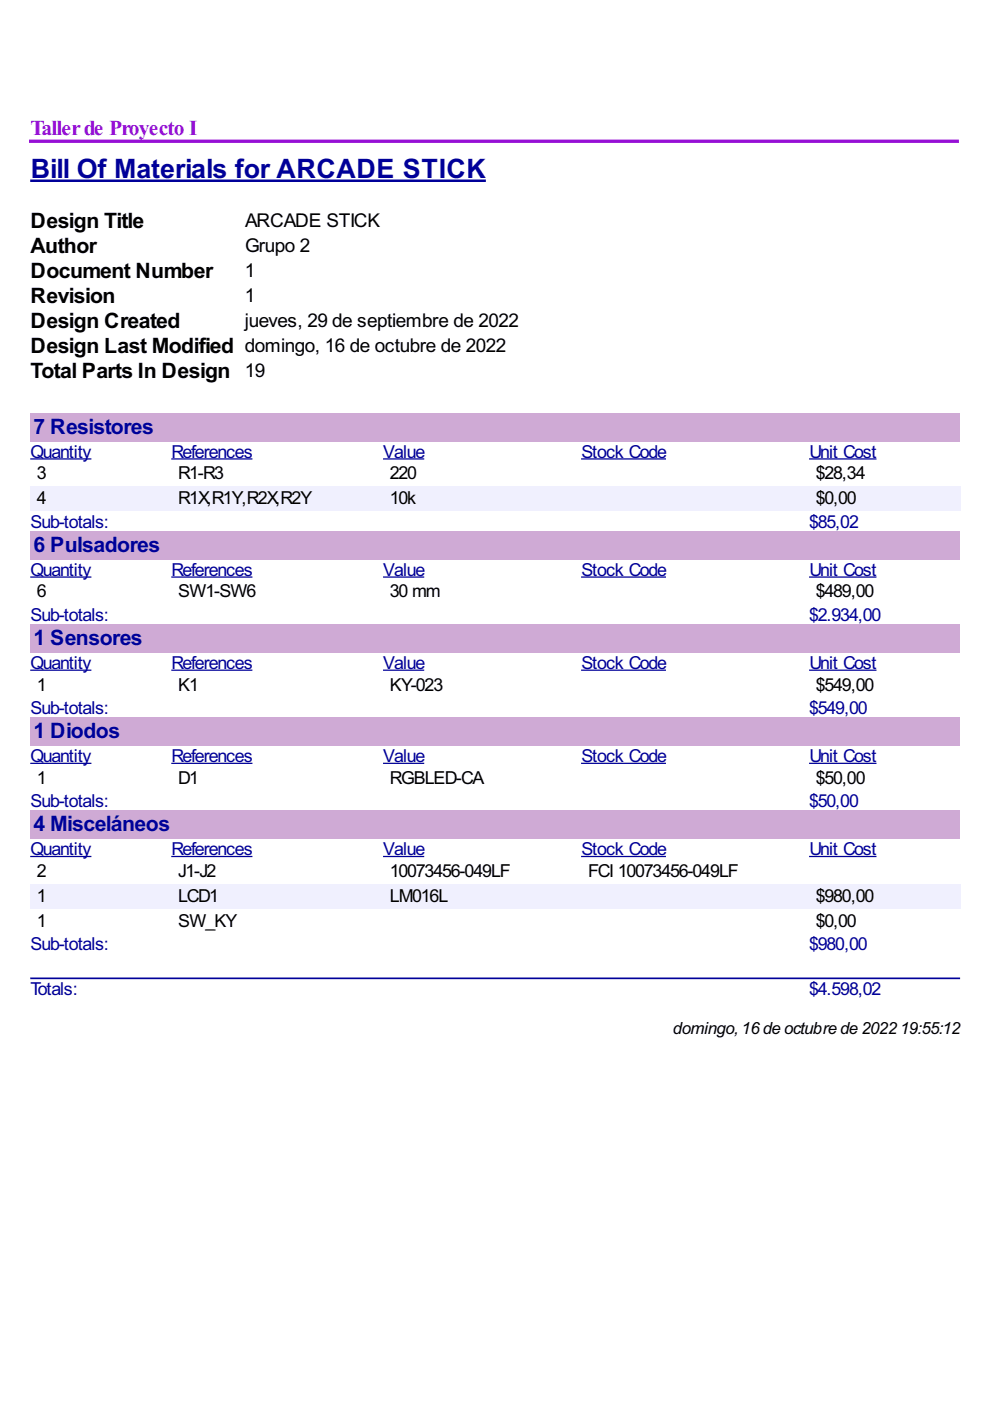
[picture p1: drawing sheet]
<svg xmlns="http://www.w3.org/2000/svg" width="210mm" height="297mm" viewBox="0 0 210 297" stroke-linecap="round" stroke-linejoin="round" font-family="sans-serif">
<defs><g id="words">
<text font-size="6.3" fill="#009" x="6.5" y="37.8">Bill Of Materials for ARCADE STICK</text>
<text font-size="5" fill="#9610d5" x="6.5" y="28.5">Tallerde Proyecto I</text>
<g font-size="5">
<text x="6.5" y="48.4">Design Title</text>
<text x="6.5" y="53.7">Author</text>
<text x="6.5" y="59">Document Number</text>
<text x="6.5" y="64.2">Revision</text>
<text x="6.5" y="69.5">Design Created</text>
<text x="6.5" y="74.8">Design Last Modified domingo, 16 de octubre de 2022</text>
<text x="6.5" y="80.1">Total Parts In Design 19</text>
</g>
<g font-size="5" fill="#009">
<text x="7.1" y="91.9">7 Resistores</text>
<text x="7.1" y="117">6 Pulsadores</text>
<text x="7.1" y="136.7">1 Sensores</text>
<text x="7.1" y="156.5">1 Diodos</text>
<text x="7.1" y="176.2">4 Misceláneos</text>
</g>
<g font-size="4.5">
<text x="52" y="48.1">ARCADE STICK</text>
<text x="52" y="53.4">Grupo 2</text>
<text x="51.9" y="58.7">1</text>
<text x="51.9" y="64">1</text>
<text x="51.9" y="69.3">jueves, 29 de septiembre de 2022</text>
</g>
<g font-size="4.2" fill="#009">
<text x="6.5" y="97">Quantity</text>
<text x="36.4" y="97">References</text>
<text x="81.3" y="97">Value</text>
<text x="123.3" y="97">Stock Code</text>
<text x="171.6" y="97">Unit Cost</text>
<text x="6.5" y="111.9">Sub-totals:</text>
<text x="171.5" y="111.9">$85,02</text>
<text x="6.5" y="122.1">Quantity</text>
<text x="36.4" y="122.1">References</text>
<text x="81.3" y="122.1">Value</text>
<text x="123.3" y="122.1">Stock Code</text>
<text x="171.6" y="122.1">Unit Cost</text>
<text x="6.5" y="131.6">Sub-totals:</text>
<text x="171.5" y="131.6">$2.934,00</text>
<text x="6.5" y="141.8">Quantity</text>
<text x="36.4" y="141.8">References</text>
<text x="81.3" y="141.8">Value</text>
<text x="123.3" y="141.8">Stock Code</text>
<text x="171.6" y="141.8">Unit Cost</text>
<text x="6.5" y="151.4">Sub-totals:</text>
<text x="171.5" y="151.4">$549,00</text>
<text x="6.5" y="161.6">Quantity</text>
<text x="36.4" y="161.6">References</text>
<text x="81.3" y="161.6">Value</text>
<text x="123.3" y="161.6">Stock Code</text>
<text x="171.6" y="161.6">Unit Cost</text>
<text x="6.5" y="171.1">Sub-totals:</text>
<text x="171.5" y="171.1">$50,00</text>
<text x="6.5" y="181.3">Quantity</text>
<text x="36.4" y="181.3">References</text>
<text x="81.3" y="181.3">Value</text>
<text x="123.3" y="181.3">Stock Code</text>
<text x="171.6" y="181.3">Unit Cost</text>
<text x="6.5" y="201.4">Sub-totals:</text>
<text x="171.5" y="201.4">$980,00</text>
<text x="6.5" y="211">Totals:</text>
<text x="171.5" y="211">$4.598,02</text>
</g>
<g font-size="4.2">
<text x="7.8" y="101.6">3</text>
<text x="37.8" y="101.6">R1-R3</text>
<text x="82.6" y="101.6">220</text>
<text x="173" y="101.6">$28,34</text>
<text x="7.8" y="106.9">4</text>
<text x="37.8" y="106.9">R1X,R1Y,R2X,R2Y</text>
<text x="82.6" y="106.9">10k</text>
<text x="173" y="106.9">$0,00</text>
<text x="7.8" y="126.7">6</text>
<text x="37.8" y="126.7">SW1-SW6</text>
<text x="82.6" y="126.7">30 mm</text>
<text x="173" y="126.7">$489,00</text>
<text x="7.8" y="146.4">1</text>
<text x="37.8" y="146.4">K1</text>
<text x="82.7" y="146.4">KY-023</text>
<text x="173" y="146.4">$549,00</text>
<text x="7.8" y="166.2">1</text>
<text x="37.8" y="166.2">D1</text>
<text x="82.7" y="166.2">RGBLED-CA</text>
<text x="173" y="166.2">$50,00</text>
<text x="7.8" y="185.9">2</text>
<text x="37.8" y="185.9">J1-J2</text>
<text x="82.6" y="185.9">10073456-049LF</text>
<text x="124.7" y="185.9">FCI 10073456-049LF</text>
<text x="7.8" y="191.2">1</text>
<text x="37.8" y="191.2">LCD1</text>
<text x="82.7" y="191.2">LM016L</text>
<text x="173" y="191.2">$980,00</text>
<text x="7.8" y="196.5">1</text>
<text x="37.8" y="196.5">SW_KY</text>
<text x="173" y="196.5">$0,00</text>
</g>
<text font-size="4" x="142.7" y="219.2">domingo,16de octubre de 202219:55:12</text>
</g></defs>
<path d="M6.5 29.9h196.4" fill="none" stroke="#9610d5" stroke-width=".71"/>
<path d="M6.4 38.3h96.6" fill="none" stroke="#009" stroke-width=".53"/>
<g fill="#cfaad5">
<path d="M6.4 87.6h197.2v6h-197.2z"/>
<path d="M6.9 87.8h25.4v5h-25.4z"/>
</g>
<path d="M6.4 97.3h13M36.3 97.3h17.2M81.2 97.3h8.7M123.2 97.3h18M171.5 97.3h14.3" fill="none" stroke="#009" stroke-width=".26"/>
<g fill="#f0f0fe">
<path d="M6.4 103.1h29.9v5.3h-29.9z"/>
<path d="M7.7 103.4h1.8v4.3h-1.8z"/>
<path d="M36.3 103.1h44.9v5.3h-44.9z"/>
<path d="M37.6 103.4h28.3v4.3h-28.3z"/>
<path d="M81.2 103.1h42v5.3h-42z"/>
<path d="M82.6 103.4h5.5v4.3h-5.5z"/>
<path d="M123.2 103.1h48.3v5.3h-48.3z"/>
<path d="M171.5 103.1h32.1v5.3h-32.1z"/>
<path d="M172.8 103.4h8.5v4.3h-8.5z"/>
</g>
<g fill="#cfaad5">
<path d="M6.4 112.6h197.2v6h-197.2z"/>
<path d="M6.9 112.9h26.7v5.1h-26.7z"/>
</g>
<path d="M6.4 122.3h13M36.3 122.3h17.2M81.2 122.3h8.7M123.2 122.3h18M171.5 122.3h14.3" fill="none" stroke="#009" stroke-width=".26"/>
<g fill="#cfaad5">
<path d="M6.4 132.4h197.2v6h-197.2z"/>
<path d="M6.9 132.5h23v5h-23z"/>
</g>
<path d="M6.4 142.1h13M36.3 142.1h17.2M81.2 142.1h8.7M123.2 142.1h18M171.5 142.1h14.3" fill="none" stroke="#009" stroke-width=".26"/>
<g fill="#cfaad5">
<path d="M6.4 152.1h197.2v6h-197.2z"/>
<path d="M6.9 152.4h18.2v5h-18.2z"/>
</g>
<path d="M6.4 161.8h13M36.3 161.8h17.2M81.2 161.8h8.7M123.2 161.8h18M171.5 161.8h14.3" fill="none" stroke="#009" stroke-width=".26"/>
<g fill="#cfaad5">
<path d="M6.4 171.9h197.2v6h-197.2z"/>
<path d="M6.9 172.2h28.8v5h-28.8z"/>
</g>
<path d="M6.4 181.6h13M36.3 181.6h17.2M81.2 181.6h8.7M123.2 181.6h18M171.5 181.6h14.3" fill="none" stroke="#009" stroke-width=".26"/>
<g fill="#f0f0fe">
<path d="M6.4 187.4h29.9v5.3h-29.9z"/>
<path d="M7.7 187.5h1.8v4.3h-1.8z"/>
<path d="M36.3 187.4h44.9v5.3h-44.9z"/>
<path d="M37.6 187.5h8.5v4.3h-8.5z"/>
<path d="M81.2 187.4h42v5.3h-42z"/>
<path d="M82.6 187.5h12.2v4.3h-12.2z"/>
<path d="M123.2 187.4h48.3v5.3h-48.3z"/>
<path d="M171.5 187.4h32.1v5.3h-32.1z"/>
<path d="M172.8 187.5h12.2v4.3h-12.2z"/>
</g>
<path d="M6.6 207.4h196.8" fill="none" stroke="#009" stroke-width=".35"/>
<path d="M177.4 5h23.8v23.8h-23.8z" fill-rule="evenodd" fill="#f0f0f0"/>
<path d="M177.4 5h23.8v23.8h-23.8z" fill-rule="evenodd" fill="#fff"/>
<use href="#words"/>
</svg>
